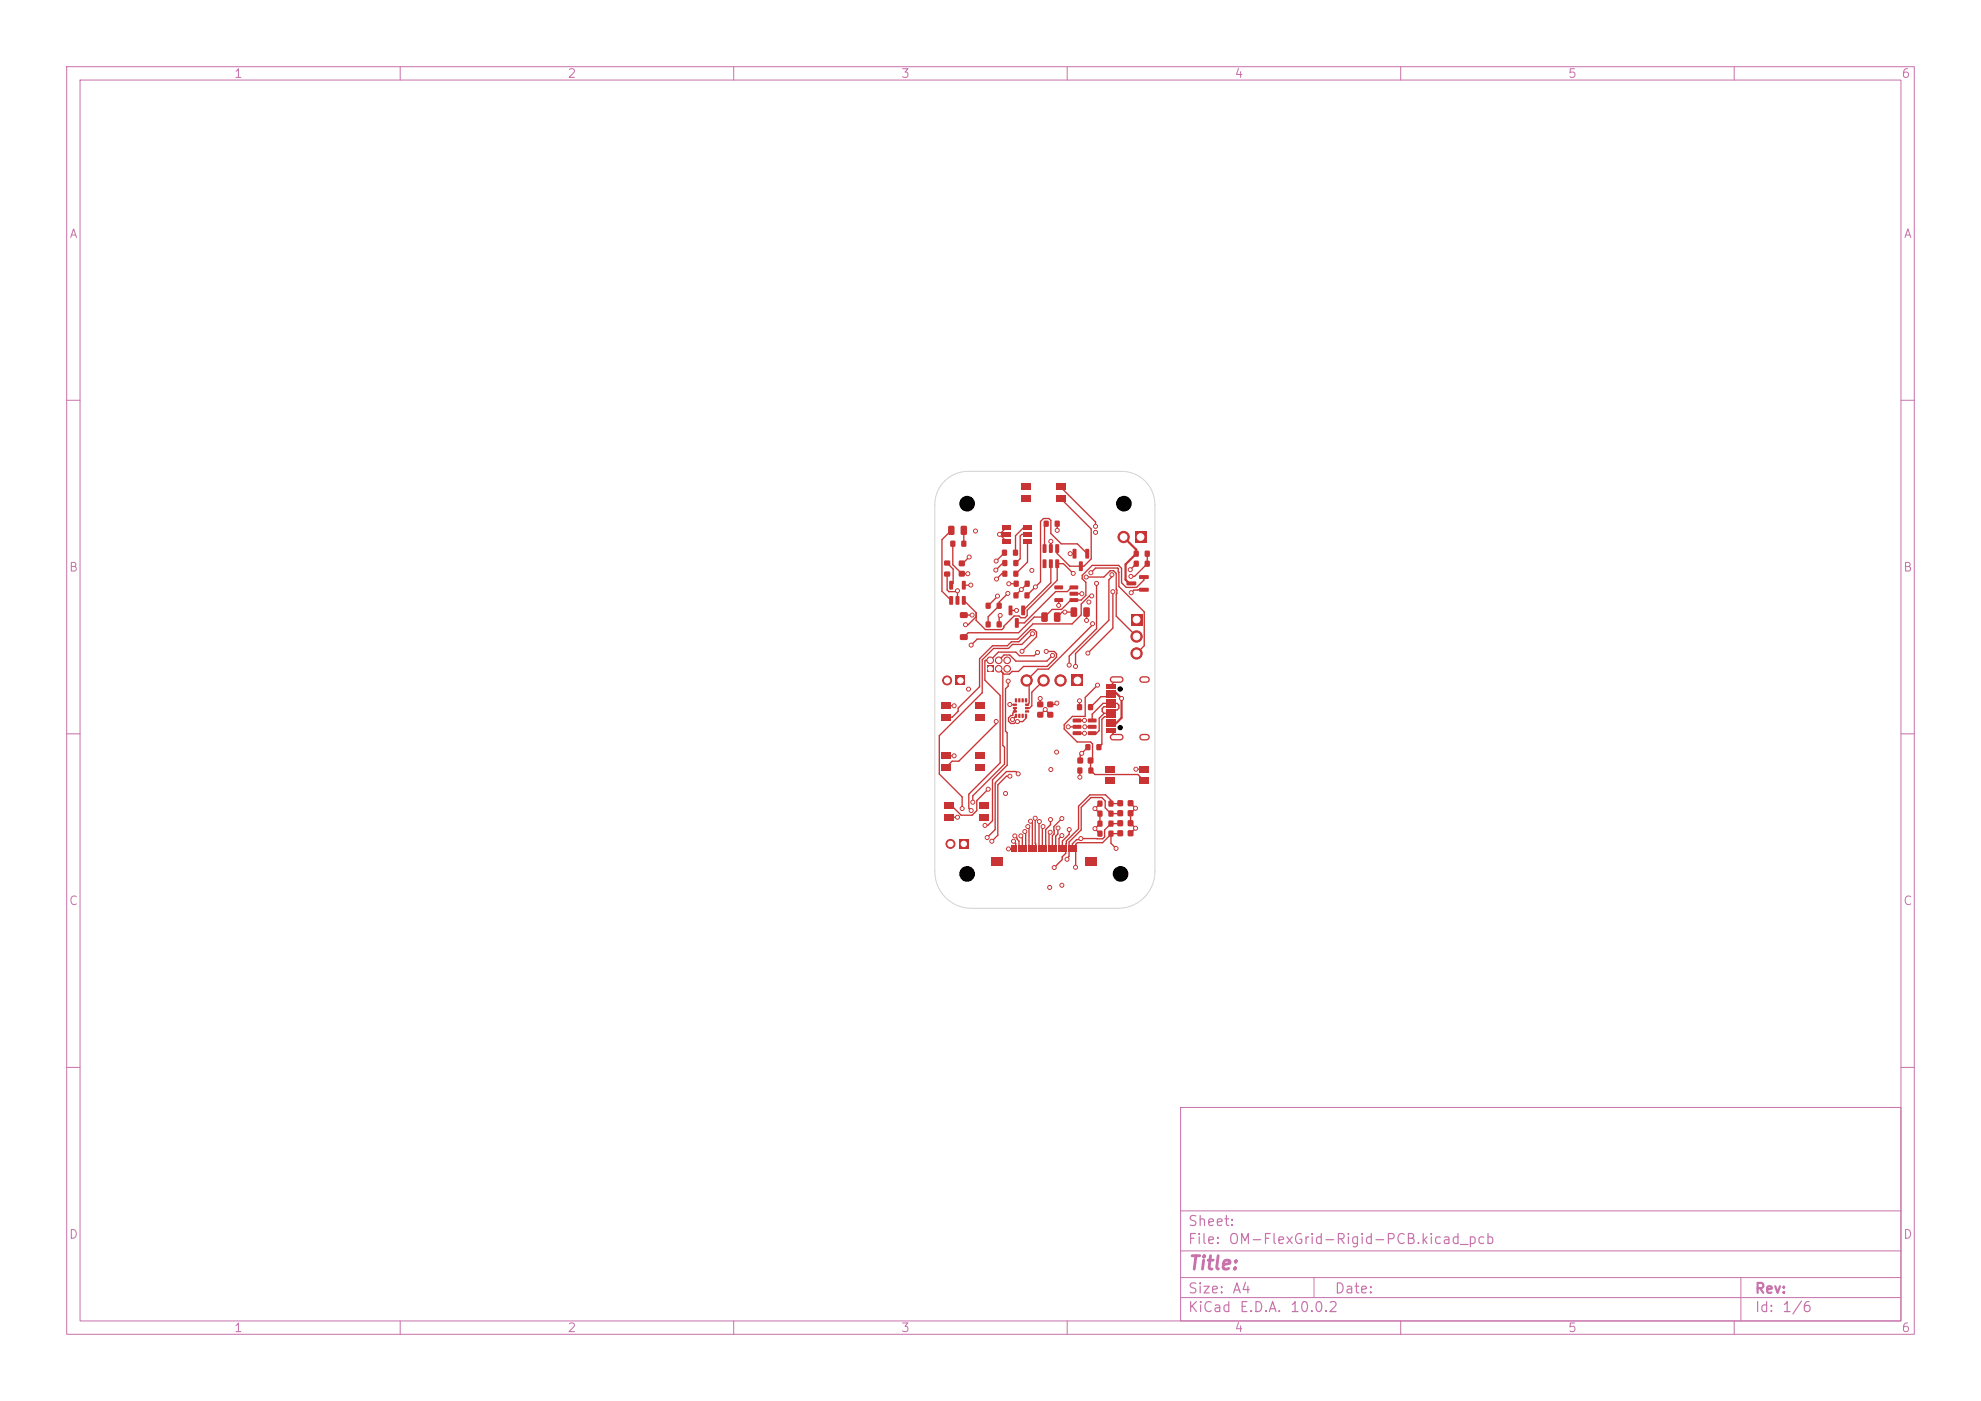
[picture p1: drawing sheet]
<svg xmlns="http://www.w3.org/2000/svg" width="297mm" height="210mm" viewBox="0 0 297 210" stroke-linecap="round" stroke-linejoin="round" font-family="sans-serif">
<defs><g id="words">
<text font-size="2" fill="#c872ab" x="178" y="190.8">Title:</text>
<g font-size="1.5" fill="#c872ab">
<text x="178" y="184.2">Sheet:</text>
<text x="178" y="186.9">File:</text>
<text x="184.1" y="186.9">OM-FlexGrid-Rigid-PCB.kicad_pcb</text>
<text x="178" y="197.1">KiCad</text>
<text x="178" y="194.3">Size:</text>
<text x="184.7" y="194.3">A4</text>
<text x="185.7" y="197.1">E.D.A.</text>
<text x="193.3" y="197.1">10.0.2</text>
<text x="200" y="194.3">Date:</text>
<text x="263" y="194.3">Rev:</text>
<text x="263" y="197.1">Id:</text>
<text x="267.1" y="197.1">1/6</text>
</g>
<g font-size="1.3" fill="#c872ab">
<text x="35" y="12">1</text>
<text x="85" y="12">2</text>
<text x="135" y="12">3</text>
<text x="185" y="12">4</text>
<text x="235" y="12">5</text>
<text x="285" y="12">6</text>
<text x="10.3" y="36">A</text>
<text x="285.4" y="36">A</text>
<text x="10.3" y="86">B</text>
<text x="285.3" y="86">B</text>
<text x="10.3" y="136">C</text>
<text x="285.3" y="136">C</text>
<text x="10.3" y="186">D</text>
<text x="285.3" y="186">D</text>
<text x="35" y="200">1</text>
<text x="85" y="200">2</text>
<text x="135" y="200">3</text>
<text x="185" y="200">4</text>
<text x="235" y="200">5</text>
<text x="285" y="200">6</text>
</g>
</g></defs>
<g fill="none" stroke="#c872ab" stroke-width=".15">
<path d="M10 10h277v190h-277zM12 12h273v186h-273zM60 10v2M110 10v2M160 10v2M210 10v2M260 10v2M10 60h2M285 60h2M10 110h2M285 110h2M10 160h2"/>
<path d="M177 166h108v32h-108zM285 160h2M60 198v2M110 198v2M160 198v2M177 194.5h108M177 191.5h108M177 187.5h108M177 181.5h108M197 191.5v3M210 198v2M260 198v2"/>
<path d="M261 191.5v6.5"/>
</g>
<g fill="#c83434">
<path d="M152 84h.6v.8h-.6z"/>
<path d="M150.3 84h.7v.8h-.7z"/>
<path d="M151.9 82.4h.7v.9h-.7z"/>
<path d="M150.3 82.4h.6v.9h-.6z"/>
<path d="M164.6 123h.7v.9h-.7z"/>
<path d="M166.2 123h.7v.9h-.7z"/>
<path d="M144 95.1h1v.8h-1z"/>
<path d="M144 91.8h1v.8h-1z"/>
<path d="M141.1 114.5h1.5v1h-1.5z"/>
<path d="M141.1 112.8h1.5v1h-1.5z"/>
<path d="M146.3 114.5h1.4v1h-1.4z"/>
<path d="M146.3 112.8h1.4v1h-1.4z"/>
<path d="M160.4 89.7h1.2l.1 .5-.2 .1-1.1-.1-.1-.1z"/>
<path d="M160.4 88.7h1.2l.1 .5-.2 .1h-1.1l-.1-.1z"/>
<path d="M160.4 87.8h1.2l.1 .5-.2 .1-1.1-.1-.1-.1z"/>
<path d="M158.1 87.8h1.2l.1 .5-.2 .1-1-.1-.1-.1z"/>
<path d="M158.1 89.7h1.2l.1 .5-.2 .1-1-.1-.1-.1z"/>
<path d="M141.1 107h1.5v1h-1.5z"/>
<path d="M141.1 105.3h1.5v1h-1.5z"/>
<path d="M146.3 107h1.4v1h-1.4z"/>
<path d="M146.3 105.3h1.4v1h-1.4z"/>
<path d="M142.5 81.1h.7v.8h-.7z"/>
<path d="M144.2 81.1h.6v.8h-.6z"/>
<path d="M148 99.8h1v1h-1z"/>
</g>
<g fill="#c83434" stroke="#c83434" stroke-width=".15">
<circle cx="148.5" cy="99" r=".5"/>
<circle cx="149.7" cy="100.3" r=".5"/>
<circle cx="149.7" cy="99" r=".5"/>
<circle cx="151" cy="100.3" r=".5"/>
<circle cx="151" cy="99" r=".5"/>
</g>
<g fill="#c83434">
<path d="M153.6 88.8h.7v.9h-.7z"/>
<path d="M152 88.8h.7v.9h-.7z"/>
<path d="M155.6 106.8h.8v.7h-.8z"/>
<path d="M155.6 105.2h.8v.8h-.8z"/>
<path d="M164.4 111.6h.7v.8h-.7z"/>
<path d="M162.8 111.6h.6v.8h-.6z"/>
<path d="M162.7 82.3h.5l.1 .1v1.2l-.1 .1-.5-.1z"/>
<path d="M160.8 82.3h.5l.1 .1v1.2l-.1 .1-.5-.1z"/>
<path d="M161.8 84.2l.4-.1 .1 .1 .1 1.3-.1 .1-.5-.1z"/>
<path d="M141.6 84.1h.8v.6h-.8z"/>
<path d="M141.6 85.7h.8v.7h-.8z"/>
<path d="M169.1 124.5h.8v.8h-.8z"/>
<path d="M167.6 124.5h.7v.8h-.7z"/>
<path d="M143.8 125.8h1.4v1.4h-1.4z"/>
</g>
<circle cx="142.5" cy="126.5" r=".67" fill="#c83434" stroke="#c83434" stroke-width=".15"/>
<g fill="#c83434">
<path d="M158.2 81.6h.4l.2 .1v1l-.1 .2-.5-.1z"/>
<path d="M157.3 81.6h.4l.1 .1v1v.2l-.5-.1z"/>
<path d="M156.3 81.6h.4l.2 .1v1l-.1 .2-.5-.1z"/>
<path d="M156.3 83.9l.4-.1 .2 .1v1.1l-.1 .2-.5-.1z"/>
<path d="M157.3 83.9l.4-.1 .1 .1v1.1v.2l-.5-.1z"/>
<path d="M158.2 83.9l.4-.1 .2 .1v1.1l-.1 .2-.5-.1z"/>
<path d="M170.8 114.8h1.4v1h-1.4z"/>
<path d="M170.8 116.5h1.4v1h-1.4z"/>
<path d="M165.6 114.8h1.5v1h-1.5z"/>
<path d="M165.6 116.5h1.5v1h-1.5z"/>
<path d="M153.4 80.9h1.3v.7h-1.3z"/>
<path d="M153.4 79.8h1.3v.7h-1.3z"/>
<path d="M153.4 78.7h1.3v.7h-1.3z"/>
<path d="M150.3 78.7h1.3v.7h-1.3z"/>
<path d="M150.3 79.8h1.3v.7h-1.3z"/>
<path d="M150.3 80.9h1.3v.7h-1.3z"/>
<path d="M170.8 88.1h1.3l.1 .5-.1 .1h-1.2l-.1-.1z"/>
<path d="M170.8 86.2h1.3l.1 .5-.1 .1h-1.2l-.1-.1z"/>
<path d="M168.9 87.2h1.4l.1 .5-.2 .1-1.2-.1-.1-.1z"/>
<path d="M163.2 105.6h.6v.8h-.6z"/>
<path d="M161.5 105.6h.7v.8h-.7z"/>
<path d="M158.3 72.5h1.4v1h-1.4z"/>
<path d="M158.3 74.2h1.4v1h-1.4z"/>
<path d="M153.1 72.5h1.5v1h-1.5z"/>
<path d="M153.1 74.2h1.5v1h-1.5z"/>
<path d="M157.1 106.8h.8v.7h-.8z"/>
<path d="M157.1 105.2h.8v.8h-.8z"/>
<path d="M142.2 78.9l.7-.1 .2 .2v1l-.1 .2h-.6l-.2-.2z"/>
<path d="M144.1 78.9l.6-.1 .3 .2v1l-.2 .2h-.5l-.3-.2z"/>
<path d="M169.1 123h.8v.8h-.8z"/>
<path d="M167.6 123h.7v.8h-.7z"/>
<path d="M171.7 84.1h.6v.8h-.6z"/>
<path d="M170 84.1h.7v.8h-.7z"/>
<path d="M169.1 120h.8v.8h-.8z"/>
<path d="M167.6 120h.7v.8h-.7z"/>
<path d="M151.6 126.8h.3v1h-.3z"/>
<path d="M152.1 126.8h.3v1h-.3z"/>
<path d="M152.6 126.8h.3v1h-.3z"/>
<path d="M153.1 126.8h.3v1h-.3z"/>
<path d="M153.6 126.8h.3v1h-.3z"/>
<path d="M154.1 126.8h.3v1h-.3z"/>
<path d="M154.6 126.8h.3v1h-.3z"/>
<path d="M155.1 126.8h.3v1h-.3z"/>
<path d="M155.6 126.8h.3v1h-.3z"/>
<path d="M156.1 126.8h.3v1h-.3z"/>
<path d="M156.6 126.8h.3v1h-.3z"/>
<path d="M157.1 126.8h.3v1h-.3z"/>
<path d="M157.6 126.8h.3v1h-.3z"/>
<path d="M158.1 126.8h.3v1h-.3z"/>
<path d="M158.6 126.8h.3v1h-.3z"/>
<path d="M159.1 126.8h.3v1h-.3z"/>
<path d="M159.6 126.8h.3v1h-.3z"/>
<path d="M160.1 126.8h.3v1h-.3z"/>
<path d="M160.6 126.8h.3v1h-.3z"/>
<path d="M161.1 126.8h.3v1h-.3z"/>
<path d="M148.7 128.5h1.6v1.3h-1.6z"/>
<path d="M162.7 128.5h1.7v1.3h-1.7z"/>
<path d="M143.8 84.1h.8v.7h-.8z"/>
<path d="M143.8 85.6h.8v.8h-.8z"/>
<path d="M163.1 109.6h1.2l.1 .5-.1 .1h-1.1l-.1-.1z"/>
<path d="M163.1 108.7h1.2l.1 .5-.1 .1-1.1-.1-.1-.1z"/>
<path d="M163.1 107.7h1.2l.1 .5-.1 .1h-1.1l-.1-.1z"/>
<path d="M160.9 107.7h1.1l.1 .5-.1 .1h-1.1l-.1-.1z"/>
<path d="M160.9 108.7h1.1l.1 .5-.1 .1-1.1-.1-.1-.1z"/>
<path d="M160.9 109.6h1.1l.1 .5-.1 .1h-1.1l-.1-.1z"/>
<path d="M170.1 79.7h1.7v1.7h-1.7z"/>
</g>
<circle cx="168.5" cy="80.5" r=".85" fill="#c83434" stroke="#c83434" stroke-width=".15"/>
<g fill="#c83434">
<path d="M156.5 78.1h.7v.8h-.7z"/>
<path d="M158.2 78.1h.6v.8h-.6z"/>
<path d="M147.8 90.4h.7v.8h-.7z"/>
<path d="M149.5 90.4h.6v.8h-.6z"/>
<path d="M147.8 93.2h.7v.8h-.7z"/>
<path d="M149.5 93.2h.6v.8h-.6z"/>
<path d="M152 85.6h.6v.8h-.6z"/>
<path d="M150.3 85.6h.7v.8h-.7z"/>
<path d="M162.5 91.1l.7-.1 .2 .2v1l-.2 .3h-.6l-.2-.2z"/>
<path d="M160.6 91.1l.7-.1 .2 .2v1l-.2 .3h-.6l-.2-.2z"/>
<path d="M160.7 101.2h1.7v1.7h-1.7z"/>
</g>
<g fill="#c83434" stroke="#c83434" stroke-width=".15">
<circle cx="159" cy="102" r=".85"/>
<circle cx="156.5" cy="102" r=".85"/>
<circle cx="153.9" cy="102" r=".85"/>
</g>
<g fill="#c83434">
<path d="M142.3 89.4l.5-.1 .1 .1v1.1l-.1 .2-.5-.1z"/>
<path d="M143.3 89.4l.4-.1 .1 .1 .1 1.1-.1 .2-.5-.1z"/>
<path d="M144.2 89.4l.5-.1 .1 .1v1.1l-.1 .2-.5-.1z"/>
<path d="M144.2 87.1h.5l.1 .1v1l-.1 .2-.5-.1z"/>
<path d="M142.3 87.1h.5l.1 .1v1l-.1 .2-.5-.1z"/>
<path d="M141.6 122h1.5v1h-1.5z"/>
<path d="M141.6 120.3h1.5v1h-1.5z"/>
<path d="M146.8 122h1.4v1h-1.4z"/>
<path d="M146.8 120.3h1.4v1h-1.4z"/>
<path d="M153.7 104.7h.3l-.1 .6-.2-.1z"/>
<path d="M153.2 104.7h.3l-.1 .6-.2-.1z"/>
<path d="M152.7 104.7h.3l-.1 .6-.2-.1z"/>
<path d="M152.2 104.7h.3l-.1 .6-.2-.1z"/>
<path d="M151.9 105.5h.5l.1 .3h-.6z"/>
<path d="M151.9 106h.5l.1 .3h-.6z"/>
<path d="M151.9 106.5h.5l.1 .3h-.6z"/>
<path d="M152.2 107h.3l-.1 .6h-.2z"/>
<path d="M152.7 107h.3l-.1 .6h-.2z"/>
<path d="M153.2 107h.3l-.1 .6h-.2z"/>
<path d="M153.7 107h.3l-.1 .6h-.2z"/>
<path d="M153.7 106.5h.5l.1 .3h-.6z"/>
<path d="M153.7 106h.5l.1 .3h-.6z"/>
<path d="M153.7 105.5h.5l.1 .3h-.6z"/>
<path d="M165.8 109.1h1.4v.6h-1.4z"/>
<path d="M165.8 108.3h1.4v.6h-1.4z"/>
<path d="M165.8 107.3h1.4v.3h-1.4z"/>
<path d="M165.8 106.3h1.4v.3h-1.4z"/>
<path d="M165.8 105.8h1.4v.3h-1.4z"/>
<path d="M165.8 104.8h1.4v.3h-1.4z"/>
<path d="M165.8 103.4h1.4v.6h-1.4z"/>
<path d="M165.8 102.6h1.4v.6h-1.4z"/>
<path d="M165.8 104.3h1.4v.3h-1.4z"/>
<path d="M165.8 105.3h1.4v.3h-1.4z"/>
<path d="M165.8 106.8h1.4v.3h-1.4z"/>
<path d="M165.8 107.8h1.4v.3h-1.4z"/>
</g>
<path d="M166.9 110.5h1.1M166.9 101.9h1.1M171.3 110.5h.6M171.3 101.9h.6" fill="none" stroke="#c83434" stroke-width="1"/>
<g fill="#c83434">
<path d="M161.6 113.6h.7v.8h-.7z"/>
<path d="M163.1 113.6h.8v.8h-.8z"/>
<path d="M170 82.6h.7v.8h-.7z"/>
<path d="M171.7 82.6h.6v.8h-.6z"/>
<path d="M156.2 91.8h.6l.3 .1v1.1l-.2 .2h-.6l-.2-.1z"/>
<path d="M158.1 91.8h.6l.3 .1v1.1l-.2 .2h-.6l-.2-.1z"/>
<path d="M164.6 124.5h.7v.9h-.7z"/>
<path d="M166.2 124.5h.7v.9h-.7z"/>
<path d="M164.6 120h.7v.9h-.7z"/>
<path d="M166.2 120h.7v.9h-.7z"/>
<path d="M161.6 115.1h.6v.8h-.6z"/>
<path d="M163.2 115.1h.7v.8h-.7z"/>
<path d="M164.6 121.5h.7v.9h-.7z"/>
<path d="M166.2 121.5h.7v.9h-.7z"/>
<path d="M153.1 90.8h.5l.1 .1v1.2l-.1 .1-.5-.1z"/>
<path d="M151.2 90.8h.4l.2 .1v1.2l-.1 .1-.5-.1z"/>
<path d="M152.2 92.7l.4-.1 .1 .1 .1 1.3-.1 .1-.5-.1z"/>
<path d="M152 87.1h.7v.8h-.7z"/>
<path d="M153.7 87.1h.6v.8h-.6z"/>
<path d="M169.5 92h1.7v1.7h-1.7z"/>
</g>
<g fill="#c83434" stroke="#c83434" stroke-width=".15">
<circle cx="170.4" cy="95.4" r=".85"/>
<circle cx="170.4" cy="97.9" r=".85"/>
</g>
<g fill="#c83434">
<path d="M169.1 121.5h.8v.8h-.8z"/>
<path d="M167.6 121.5h.7v.8h-.7z"/>
<path d="M143.3 101.3h1.4v1.4h-1.4z"/>
</g>
<g fill="#c83434" stroke="#c83434" stroke-width=".15">
<circle cx="142" cy="102" r=".67"/>
<circle cx="149.3" cy="85.4" r=".3"/>
<circle cx="149.3" cy="84.1" r=".3"/>
<circle cx="162.2" cy="89" r=".3"/>
<circle cx="160.5" cy="83" r=".3"/>
<circle cx="158.5" cy="105.4" r=".3"/>
<circle cx="170.2" cy="121.2" r=".3"/>
<circle cx="153.1" cy="88.4" r=".3"/>
<circle cx="159.2" cy="132.7" r=".3"/>
<circle cx="164.2" cy="124.2" r=".3"/>
<circle cx="154.7" cy="85.5" r=".3"/>
<circle cx="169.5" cy="85.4" r=".3"/>
<circle cx="159.6" cy="91.8" r=".3"/>
<circle cx="152.5" cy="108.2" r=".3"/>
<circle cx="151.2" cy="127.2" r=".3"/>
<circle cx="143.1" cy="113.3" r=".3"/>
<circle cx="162.2" cy="112.9" r=".3"/>
<circle cx="143.1" cy="105.8" r=".3"/>
<circle cx="155.9" cy="104.7" r=".3"/>
<circle cx="158.5" cy="79.5" r=".3"/>
<circle cx="157.5" cy="81.1" r=".3"/>
<circle cx="149.9" cy="92.3" r=".3"/>
<circle cx="170.3" cy="115.3" r=".3"/>
<circle cx="164.2" cy="121.2" r=".3"/>
<circle cx="164.2" cy="78.9" r=".3"/>
<circle cx="143.5" cy="122.5" r=".3"/>
<circle cx="149.9" cy="80.1" r=".3"/>
<circle cx="145.2" cy="103.3" r=".3"/>
<circle cx="143.5" cy="88.5" r=".3"/>
<circle cx="170.2" cy="124.2" r=".3"/>
<circle cx="150.8" cy="118.9" r=".3"/>
<circle cx="161.9" cy="105.1" r=".3"/>
<circle cx="146.2" cy="79.6" r=".3"/>
<circle cx="145.3" cy="83.5" r=".3"/>
<circle cx="162.6" cy="108.9" r=".3"/>
<circle cx="162" cy="125.7" r=".3"/>
<circle cx="149.5" cy="89.4" r=".3"/>
<circle cx="145.8" cy="92.2" r=".3"/>
<circle cx="160.2" cy="109" r=".3"/>
<circle cx="169.6" cy="88.8" r=".3"/>
<circle cx="151.2" cy="87.5" r=".3"/>
<circle cx="168.2" cy="104.7" r=".3"/>
<circle cx="145.5" cy="87.7" r=".3"/>
<circle cx="152.4" cy="91.5" r=".3"/>
<circle cx="145.1" cy="86" r=".3"/>
<circle cx="149.4" cy="108.2" r=".3"/>
<circle cx="161.9" cy="116.5" r=".3"/>
<circle cx="158.4" cy="112.7" r=".3"/>
<circle cx="158.7" cy="90.8" r=".3"/>
<circle cx="156.7" cy="106.3" r=".3"/>
<circle cx="162.9" cy="93" r=".3"/>
<circle cx="151.8" cy="107.8" r=".3"/>
<circle cx="157.4" cy="133" r=".3"/>
<circle cx="157.5" cy="115.4" r=".3"/>
<circle cx="164.2" cy="79.8" r=".3"/>
<circle cx="151.4" cy="105.6" r=".3"/>
<circle cx="153.2" cy="97.6" r=".3"/>
<circle cx="145.6" cy="121.5" r=".3"/>
<circle cx="155.5" cy="97.8" r=".3"/>
<circle cx="156.9" cy="97.7" r=".3"/>
<circle cx="145.8" cy="120.2" r=".3"/>
<circle cx="157.8" cy="98.3" r=".3"/>
<circle cx="147.7" cy="123.7" r=".3"/>
<circle cx="151.2" cy="102.1" r=".3"/>
<circle cx="154.8" cy="95" r=".3"/>
<circle cx="144.2" cy="121.2" r=".3"/>
<circle cx="149.4" cy="86.8" r=".3"/>
<circle cx="155.2" cy="88" r=".3"/>
<circle cx="167.3" cy="127.2" r=".3"/>
<circle cx="161.2" cy="130" r=".3"/>
<circle cx="144.8" cy="93.7" r=".3"/>
<circle cx="160.9" cy="86" r=".3"/>
<circle cx="164.6" cy="102.7" r=".3"/>
<circle cx="163.2" cy="90.3" r=".3"/>
<circle cx="169.6" cy="86.4" r=".3"/>
<circle cx="158" cy="130.1" r=".3"/>
<circle cx="151.9" cy="126.1" r=".3"/>
<circle cx="152.2" cy="125.3" r=".3"/>
<circle cx="153" cy="125.3" r=".3"/>
<circle cx="153.6" cy="124.6" r=".3"/>
<circle cx="154.1" cy="123.9" r=".3"/>
<circle cx="154.5" cy="123.1" r=".3"/>
<circle cx="155.2" cy="122.7" r=".3"/>
<circle cx="155.8" cy="123.2" r=".3"/>
<circle cx="156.4" cy="123.9" r=".3"/>
<circle cx="157.5" cy="122.8" r=".3"/>
<circle cx="157.5" cy="124.8" r=".3"/>
<circle cx="159.2" cy="122.7" r=".3"/>
<circle cx="158.6" cy="124.1" r=".3"/>
<circle cx="159.2" cy="125.2" r=".3"/>
<circle cx="160.3" cy="124.4" r=".3"/>
<circle cx="160" cy="128.8" r=".3"/>
<circle cx="162.6" cy="108" r=".3"/>
<circle cx="162.6" cy="109.9" r=".3"/>
<circle cx="151.1" cy="89" r=".3"/>
<circle cx="163.8" cy="93.5" r=".3"/>
<circle cx="148.2" cy="118.3" r=".3"/>
<circle cx="162.9" cy="86.5" r=".3"/>
<circle cx="163.6" cy="85.8" r=".3"/>
<circle cx="152.6" cy="116" r=".3"/>
<circle cx="148" cy="125.5" r=".3"/>
<circle cx="148.7" cy="126.1" r=".3"/>
<circle cx="151.4" cy="116.4" r=".3"/>
<circle cx="164.4" cy="87.4" r=".3"/>
<circle cx="160.3" cy="99.7" r=".3"/>
<circle cx="166.7" cy="86.1" r=".3"/>
<circle cx="161.2" cy="99.9" r=".3"/>
<circle cx="163.1" cy="97.9" r=".3"/>
<circle cx="166.9" cy="88.7" r=".3"/>
<circle cx="163.7" cy="89.3" r=".3"/>
<circle cx="145.6" cy="96.7" r=".3"/>
</g>
<g fill="none" stroke="#c83434" stroke-width=".2">
<path d="M142.6 79.5l-1.4 1.4v7.7l1.4 1.4M144.5 79.5v2M150.9 79l-1.1 1.1M154 79h-.4l-1.4 1.3v2.6M156.8 78.5l-.2 .3v3.4M158.5 78.5v1M159 73l5.3 5.3v.6M159 74.7l4.6 4.6v4.5l-1.1 1.1h-2.1l-1.9-1.9v-.8M142 86.1v2.3l.3 .3h1.1l.1-.1v1.4M142 84.4l.9 .9v2.1l-.3 .3M142.8 81.5v3.2l1.4 1.3h.9M144.5 87.7h1"/>
<path d="M144.5 92.2h1.2M145.3 83.5l-1 1h-.1M145.5 87.7h.1M146.3 92.4l-1.2 1.3h-.4M149.5 89.4l-1.3 1.4M149.8 80.1h1.1M149.8 80.1l1.1 1.1M149.9 92.3l-.1 .1v1.2M150.6 82.9l-1.3 1.2M150.6 84.4h-.3l-1 1.1M150.6 86h-.4l-.8 .8M151.1 89l-1.3 1.3v.5l-1.6 1.7v1.1"/>
<path d="M151.2 87.5h1.2M151.5 91.5h.9M153.2 97.6l2.2-2.1v-.7l-.4-.4h-.4l-1.8 1.8h-1.2l-.6 .6h-2.2l-1.9 1.9v4.3M154 87.5l-1.7 1.7M154 80.1h-.8l-.3 .3v3.4l-.6 .6M154 81.2v3.1l-1.7 1.7M154.8 95l-1.6 1.6h-1.4l-.6 .6h-2.2l-1.7 1.7v4.9l-6.5 6.5v5.7l3.5 3.5v1.7M155.5 97.8l-.4 .5h-2.3l-.5-.5h-2.6l-1.2 1.2h-.7l-.1 .1v2.9l2.2 2.2v10.2l-4.7 4.7v2.1l.4 .3M156.8 97.7h1.2l.4 .3v.5l-1.4 1.4h-3.6l-.7 .8h-1l-.4 .4h-.8l-.8-.8M157.5 81.2v1M157.5 84.5v2.9l-4.1 4.1M157.8 98.3l-.8 .8h-4.7l-.9-.9h-.9l-.8 .8"/>
<path d="M158.7 90v.8M160.5 83h.6M160.9 86l-1.5-1.5h-.9v2.5l-4.5 4.5v.8l-.3 .3h-.7l-.2-.3h-.8l-1.5 1.6v.2l-.3 .3h-2.5l-1.4-1.4v-1.1l-1.8-1.9M161 91.8h-1.7l-.8 .7M161 89h1.2M161 88.1h-.4l-.6 .6h-1.7l-4.7 4.7h-1.2M162.8 86.5h2.7l1-.9h.4l.5 .4v2.4v.1v.4v.1v3.4l3 3M162.9 91.8v1.2M163 83l-1.5-1.5h-2.4l-1.6-1.5v-2l-.2-.3h-.9l-.4 .5v9l-2 2M163.6 85.9l.7-.7h3.3l.1 .6v2.1l3.8 3.8v5.1l-1.1 1.2M163.7 89.3h-.4l-1.2 1.3v1.6l-1.4 1.3h-5.8l-2.3 2.3h-6.1l-.9 .9M163.8 93.5v.2l-6.6 6.6h-1.6l-1.7 1.7 .4 .4v3l-.3 .2"/>
<path d="M164.4 87.5v6.8l-4.1 4.1v1.3M166.7 86.2v.3l-.4 .4v6.1l-5 5v1.9M166.8 88.7v5.5l-3.7 3.7M170.3 84.5l-.8 .9M171.5 88.4l-1.5 .1-.4 .4M171.5 86.5v.5l-1.1 1.1h-1.6l-.6-.7v-2.2l-.5-.4h-3.9l-1.6 1.5v.4l.6 .6v1.9l-.7 .8h-1.6l-1.4 1.4h-1.3l-1.2 1.1h-1.5l-2.4 2.4h-7.6l-.6 .6M172 83v1.5l-1.9 1.9h-.6M141.8 113.3h1.2M141.8 105.8h1.2M146.8 103l-3.2 3.2v.4l-.8 .9h-1M146.8 103h.1M148.2 118.3l-1.8 1.7v1.5l-.7 .7h-1.6l-1.4-1.4h-.3"/>
<path d="M149.3 108.2v.3l-5.6 5.6h-.9l-1 .9M150.3 100.9v10.9l.3 .2v2.5l-4.7 4.8v1M151.1 102.1v.8l-.4 .4v6.3l.3 .3v4.8l-2.2 2.2v6.1l-.7 .7h-.4M151.4 105.6h.8M151.4 116.4h-.5l-1.3 1.3v7.5l-.9 .9M151.8 107.8v.1M152.2 106.1v.6l-.4 .2v.3l-.2 .1-.4 .3v.5l.4 .4h.4l.4-.5 .1 .2h.8l.5-.5v-.4M152.3 107.3l-.5 .5M152.6 116l-.3-.3h-1.4l-1.6 1.6-.1 7.1-1.2 1.2M155.9 104.7l.1 .9M155.9 105.6h.1M156.5 102l-1.8 1.8v2l-.3 .3h-.4"/>
<path d="M156.7 106.3l-.7 .8M156.7 106.4l.8 .7M157.5 105.3v.3h.8l.1-.2M160.1 109h1.4M161.5 109.9h1.1M161.5 108h1.1M161.8 105.1v.9M161.9 115.5v1M162.6 108h.1M162.6 109h1.1M162.6 109.9h.1M162.6 108.9v.1"/>
<path d="M163.1 112l-1.1 1.2v.8M164.5 102.7l-1.8 1.9v2.8h-1.9l-1.3 1.2v.7l2 1.9h2l.3 .3v2.2l-.3 .3v1.5l.6 .6h6.5l.9 .9M165.5 106.9l-.7 .8v1.8l-.4 .4h-.7M165.5 106.9h1M166.5 109.4v.2l.9 .9M166.5 108.6h.6M166.5 103.7h.7M166.5 107.4h-.9l-.4 .4v3.8l-.5 .4M166.5 104.4h-1.4l-1.6 1.6M166.5 105.9h-1l-.3 .3v.5l.3 .2M166.5 106.4h1l.2-.2v-.5l-.2-.3h-2.1l-1.7 1.7v.9M167.4 101.9l-.9 .9v.1"/>
<path d="M170.3 115.3h1.2M142.4 122.5h1.1M151.2 127.3h.6M152 126.1l.3 .3v.9M152.1 125.3l.7 .8v1.2M153 125.3l.3 .2v1.8M153.6 124.7l.2 .1v2.5M154.1 123.9l.2 .2v3.2M154.5 123.1l.3 .3v3.9M155.2 122.7l.1 4.6M155.8 123.2v4.1M156.4 123.9l-.1 .1v3.3"/>
<path d="M157.4 124.8l-.1 .1v2.4M157.5 122.8v.8l-.7 .7v3M158.6 124.1v.9l-.3 .3v2M159.2 122.7l-1.2 1.2v1.1l-.2 .3v2M159.2 125.3l-.4 .4v1.6M160.3 124.4v.7l-1 1v1.2M164.9 120.5l-.7 .7 .7 .8v1.5l-.7 .7 .7 .8M166.6 125.1l-1.3 1.2h-3.8l-.2 .3v3.4M167.9 120.4l-1.3 .1v-.5l-.9-.8h-2.3l-1.7 1.7v3.3l-1.8 1.9-.1 1.8-.5 .6v.4l-1.3 1.2M167.9 123.4l-1.3 .1-1 .9v1l-.3 .3h-3.3l-.1 .2h-.5l-.6 .6v.8M167.9 124.9l-1.3 .1v1.4l.7 .8M167.9 121.9l-1.3 .1-.9-.9v-1l-.5-.5h-1.6l-1.5 1.4v3.4l-1.8 1.8v2.2l-.3 .4"/>
<path d="M169.5 120.4l.8 .8-.8 .7v1.5l.8 .8-.8 .7"/>
</g>
<path d="M168.5 80.5l1.8 1.9v.6l-1.6 1.6v2.3l.6 .6h.3M167.2 103.7l1 1v2.9l-1.1 1" fill="none" stroke="#c83434" stroke-width=".33"/>
<path d="M141.6 72.1a5 5 0 0 1 3.6-1.4h23a5 5 0 0 1 4.9 5l.1 54.9a5.5 5.5 0 0 1-5.6 5.6h-22a5.5 5.5 0 0 1-5.5-5.5l.1-55a5 5 0 0 1 1.4-3.6z" fill="none" stroke="#d0d2cd" stroke-width=".15"/>
<g fill="#fff" stroke="#fff" stroke-width=".15">
<circle cx="149.3" cy="85.5" r=".15"/>
<circle cx="149.4" cy="84.1" r=".15"/>
<circle cx="162.2" cy="89" r=".15"/>
<circle cx="160.4" cy="83" r=".15"/>
<circle cx="158.4" cy="105.4" r=".15"/>
<circle cx="170.2" cy="121.1" r=".15"/>
<circle cx="153.1" cy="88.4" r=".15"/>
<circle cx="159.2" cy="132.7" r=".15"/>
<circle cx="164.2" cy="124.2" r=".15"/>
<circle cx="154.7" cy="85.5" r=".15"/>
<circle cx="169.4" cy="85.4" r=".15"/>
<circle cx="159.7" cy="91.7" r=".15"/>
<circle cx="152.5" cy="108.2" r=".15"/>
<circle cx="151.2" cy="127.3" r=".15"/>
<circle cx="143" cy="113.3" r=".15"/>
<circle cx="162.2" cy="112.9" r=".15"/>
<circle cx="143" cy="105.8" r=".15"/>
<circle cx="156" cy="104.7" r=".15"/>
<circle cx="158.5" cy="79.5" r=".15"/>
<circle cx="157.5" cy="81.2" r=".15"/>
<circle cx="150" cy="92.2" r=".15"/>
<circle cx="170.3" cy="115.3" r=".15"/>
<circle cx="164.2" cy="121.2" r=".15"/>
<circle cx="164.2" cy="78.9" r=".15"/>
<circle cx="143.5" cy="122.5" r=".15"/>
<circle cx="149.8" cy="80.1" r=".15"/>
<circle cx="145.2" cy="103.3" r=".15"/>
<circle cx="143.6" cy="88.5" r=".15"/>
<circle cx="170.2" cy="124.1" r=".15"/>
<circle cx="150.8" cy="118.9" r=".15"/>
<circle cx="161.8" cy="105" r=".15"/>
<circle cx="146.3" cy="79.6" r=".15"/>
<circle cx="145.3" cy="83.5" r=".15"/>
<circle cx="162.6" cy="108.9" r=".15"/>
<circle cx="162.1" cy="125.7" r=".15"/>
<circle cx="149.5" cy="89.3" r=".15"/>
<circle cx="145.7" cy="92.2" r=".15"/>
<circle cx="160.1" cy="108.9" r=".15"/>
<circle cx="169.6" cy="88.9" r=".15"/>
<circle cx="151.2" cy="87.5" r=".15"/>
<circle cx="168.1" cy="104.7" r=".15"/>
<circle cx="145.5" cy="87.7" r=".15"/>
<circle cx="152.4" cy="91.5" r=".15"/>
<circle cx="145.1" cy="86" r=".15"/>
<circle cx="149.4" cy="108.1" r=".15"/>
<circle cx="161.9" cy="116.5" r=".15"/>
<circle cx="158.4" cy="112.7" r=".15"/>
<circle cx="158.7" cy="90.7" r=".15"/>
<circle cx="156.7" cy="106.3" r=".15"/>
<circle cx="162.9" cy="93" r=".15"/>
<circle cx="151.8" cy="107.9" r=".15"/>
<circle cx="157.4" cy="133" r=".15"/>
<circle cx="157.5" cy="115.3" r=".15"/>
<circle cx="164.2" cy="79.8" r=".15"/>
<circle cx="151.4" cy="105.6" r=".15"/>
<circle cx="153.2" cy="97.6" r=".15"/>
<circle cx="145.6" cy="121.5" r=".15"/>
<circle cx="155.5" cy="97.8" r=".15"/>
<circle cx="156.8" cy="97.6" r=".15"/>
<circle cx="145.8" cy="120.3" r=".15"/>
<circle cx="157.8" cy="98.2" r=".15"/>
<circle cx="147.7" cy="123.7" r=".15"/>
<circle cx="151.1" cy="102.1" r=".15"/>
<circle cx="154.8" cy="95" r=".15"/>
<circle cx="144.2" cy="121.2" r=".15"/>
<circle cx="149.4" cy="86.8" r=".15"/>
<circle cx="155.2" cy="88" r=".15"/>
<circle cx="167.3" cy="127.2" r=".15"/>
<circle cx="161.3" cy="130" r=".15"/>
<circle cx="144.7" cy="93.6" r=".15"/>
<circle cx="160.9" cy="85.9" r=".15"/>
<circle cx="164.5" cy="102.7" r=".15"/>
<circle cx="163.3" cy="90.2" r=".15"/>
<circle cx="169.5" cy="86.4" r=".15"/>
<circle cx="158.1" cy="130" r=".15"/>
<circle cx="152" cy="126.1" r=".15"/>
<circle cx="152.1" cy="125.3" r=".15"/>
<circle cx="153.1" cy="125.3" r=".15"/>
<circle cx="153.7" cy="124.6" r=".15"/>
<circle cx="154.1" cy="123.9" r=".15"/>
<circle cx="154.5" cy="123.1" r=".15"/>
<circle cx="155.2" cy="122.6" r=".15"/>
<circle cx="155.8" cy="123.1" r=".15"/>
<circle cx="156.4" cy="123.9" r=".15"/>
<circle cx="157.5" cy="122.8" r=".15"/>
<circle cx="157.4" cy="124.7" r=".15"/>
<circle cx="159.2" cy="122.7" r=".15"/>
<circle cx="158.6" cy="124.1" r=".15"/>
<circle cx="159.2" cy="125.3" r=".15"/>
<circle cx="160.3" cy="124.3" r=".15"/>
<circle cx="160" cy="128.8" r=".15"/>
<circle cx="162.6" cy="108" r=".15"/>
<circle cx="162.6" cy="109.9" r=".15"/>
<circle cx="151.1" cy="88.9" r=".15"/>
<circle cx="163.8" cy="93.5" r=".15"/>
<circle cx="148.2" cy="118.3" r=".15"/>
<circle cx="162.8" cy="86.5" r=".15"/>
<circle cx="163.5" cy="85.9" r=".15"/>
<circle cx="152.7" cy="116" r=".15"/>
<circle cx="148" cy="125.6" r=".15"/>
<circle cx="148.7" cy="126.1" r=".15"/>
<circle cx="151.4" cy="116.3" r=".15"/>
<circle cx="164.4" cy="87.5" r=".15"/>
<circle cx="160.3" cy="99.7" r=".15"/>
<circle cx="166.7" cy="86.2" r=".15"/>
<circle cx="161.2" cy="99.9" r=".15"/>
<circle cx="163.1" cy="97.9" r=".15"/>
<circle cx="166.8" cy="88.7" r=".15"/>
<circle cx="163.7" cy="89.3" r=".15"/>
<circle cx="145.6" cy="96.7" r=".15"/>
<circle cx="148.5" cy="100.3" r=".32"/>
<circle cx="148.5" cy="99" r=".32"/>
<circle cx="149.7" cy="100.3" r=".32"/>
<circle cx="149.7" cy="99" r=".32"/>
<circle cx="151" cy="100.3" r=".32"/>
<circle cx="151" cy="99" r=".32"/>
<circle cx="144.5" cy="126.5" r=".4"/>
<circle cx="142.5" cy="126.5" r=".4"/>
<circle cx="171" cy="80.5" r=".5"/>
<circle cx="168.5" cy="80.5" r=".5"/>
<circle cx="161.5" cy="102" r=".5"/>
<circle cx="159" cy="102" r=".5"/>
<circle cx="156.5" cy="102" r=".5"/>
<circle cx="153.9" cy="102" r=".5"/>
<circle cx="170.4" cy="92.9" r=".5"/>
<circle cx="170.4" cy="95.4" r=".5"/>
<circle cx="170.4" cy="97.9" r=".5"/>
<circle cx="144" cy="102" r=".4"/>
<circle cx="142" cy="102" r=".4"/>
</g>
<g fill="#000" stroke="#000" stroke-width=".15">
<circle cx="145" cy="75.5" r="1.1"/>
<circle cx="168.5" cy="75.5" r="1.1"/>
<circle cx="167.9" cy="109.1" r=".33"/>
<circle cx="167.9" cy="103.3" r=".33"/>
<circle cx="145" cy="131" r="1.1"/>
<circle cx="168" cy="131" r="1.1"/>
</g>
<path d="M166.9 110.5h1.1M166.9 101.9h1.1M171.3 110.5h.6M171.3 101.9h.6" fill="none" stroke="#fff" stroke-width=".6"/>
<use href="#words"/>
</svg>
